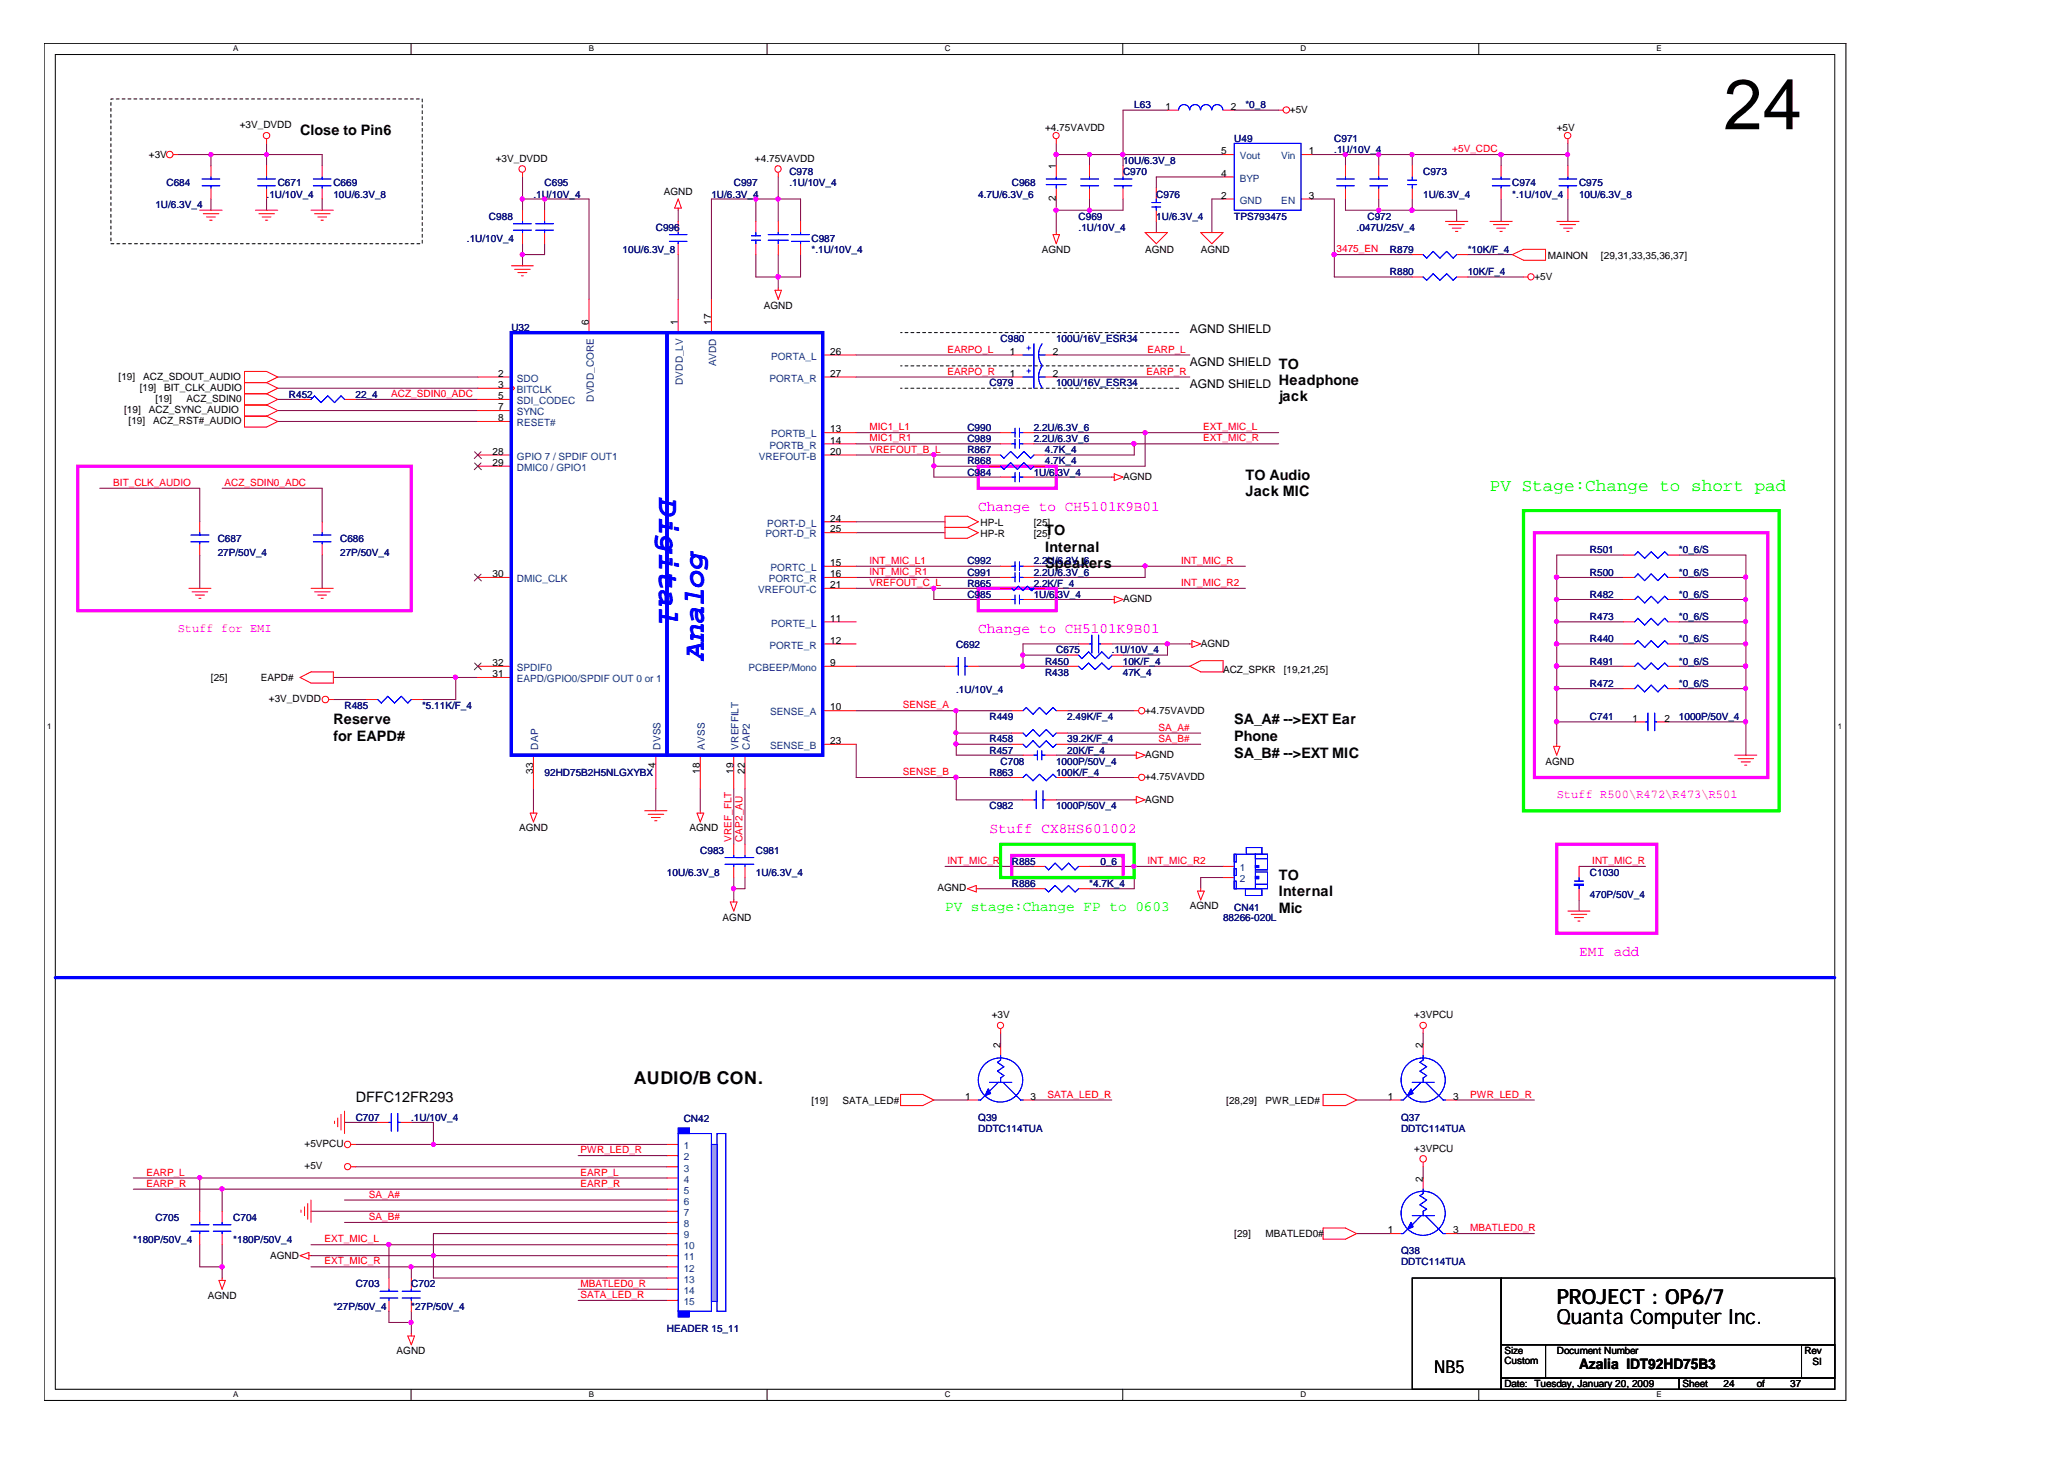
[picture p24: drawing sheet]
<svg xmlns="http://www.w3.org/2000/svg" width="297mm" height="210mm" viewBox="0 0 297 210" stroke-linecap="round" stroke-linejoin="round" font-family="sans-serif">
<defs><g id="words">
<text font-size="10.2" x="248" y="18.6">24</text>
<g font-size="4.3" fill="#00f">
<text x="94.8" y="71.9" transform="rotate(90 94.8 71.9)">Digital</text>
<text x="101.3" y="94.9" transform="rotate(-90 101.3 94.9)">Analog</text>
</g>
<g font-size="3">
<text x="224" y="190.5">Quanta Computer Inc.</text>
<text x="224" y="187.6">PROJECT : OP6/7</text>
</g>
<text font-size="2.5" fill="#0f0" x="214.4" y="70.7">PV Stage:Change to short pad</text>
<g font-size="2.5">
<text x="91.2" y="155.9">AUDIO/B CON.</text>
<text x="206.4" y="197.6">NB5</text>
</g>
<g font-size="2.1">
<text x="43.2" y="19.4">Close to Pin6</text>
<text x="184" y="53">TO</text>
<text x="184" y="55.4">Headphone</text>
<text x="184" y="57.8">jack</text>
<text x="179.2" y="69">TO Audio</text>
<text x="179.2" y="71.4">Jack MIC</text>
<text x="150.4" y="77">TO</text>
<text x="150.4" y="79.4">Internal</text>
<text x="150.4" y="81.8">Speakers</text>
<text x="48" y="104.2">Reserve</text>
<text x="48" y="106.6">for EAPD#</text>
<text x="177.6" y="104.2">SA_A# --&gt;EXT Ear</text>
<text x="177.6" y="106.6">Phone</text>
<text x="177.6" y="109">SA_B# --&gt;EXT MIC</text>
<text x="184" y="126.6">TO</text>
<text x="184" y="129">Internal</text>
<text x="184" y="131.3">Mic</text>
<text x="51.2" y="158.6">DFFC12FR293</text>
<text x="227.2" y="197">Azalia IDT92HD75B3</text>
</g>
<g font-size="2.1" fill="#f0f">
<text x="140.8" y="73.5">Change to CH5101K9B01</text>
<text x="140.8" y="91.1">Change to CH5101K9B01</text>
<text x="142.4" y="119.9">Stuff CX8HS601002</text>
<text x="227.2" y="137.5">EMI add</text>
</g>
<text font-size="2.1" fill="#0f0" x="136" y="131.1">PV stage:Change FP to 0603</text>
<g font-size="1.7">
<text x="171.2" y="47.9">AGND SHIELD</text>
<text x="171.2" y="52.7">AGND SHIELD</text>
<text x="171.2" y="55.9">AGND SHIELD</text>
</g>
<g font-size="1.7" fill="#f0f">
<text x="25.6" y="90.9">Stuff for EMI</text>
<text x="224" y="114.9">Stuff R500\R472\R473\R501</text>
</g>
<g font-size="1.4" fill="#000080">
<text x="163.2" y="15.6">L63</text>
<text x="179.2" y="15.6">*0_8</text>
<text x="161.6" y="23.6">10U/6.3V_8</text>
<text x="177.6" y="20.4">U49</text>
<text x="192" y="20.4">C971</text>
<text x="192" y="22">.1U/10V_4</text>
<text x="22.4" y="30">1U/6.3V_4</text>
<text x="24" y="26.8">C684</text>
<text x="38.4" y="28.4">.1U/10V_4</text>
<text x="40" y="26.8">C671</text>
<text x="48" y="26.8">C669</text>
<text x="48" y="28.4">10U/6.3V_8</text>
<text x="76.8" y="28.4">.1U/10V_4</text>
<text x="78.4" y="26.8">C695</text>
<text x="102.4" y="28.4">1U/6.3V_4</text>
<text x="105.6" y="26.8">C997</text>
<text x="113.6" y="25.2">C978</text>
<text x="113.6" y="26.8">.1U/10V_4</text>
<text x="140.8" y="28.4">4.7U/6.3V_6</text>
<text x="145.6" y="26.8">C968</text>
<text x="161.6" y="25.2">C970</text>
<text x="166.4" y="28.4">C976</text>
<text x="204.8" y="25.2">C973</text>
<text x="204.8" y="28.4">1U/6.3V_4</text>
<text x="217.6" y="26.8">C974</text>
<text x="217.6" y="28.4">*.1U/10V_4</text>
<text x="227.2" y="26.8">C975</text>
<text x="227.2" y="28.4">10U/6.3V_8</text>
<text x="67.2" y="34.8">.1U/10V_4</text>
<text x="70.4" y="31.6">C988</text>
<text x="94.4" y="33.2">C996</text>
<text x="116.8" y="34.8">C987</text>
<text x="155.2" y="31.6">C969</text>
<text x="155.2" y="33.2">.1U/10V_4</text>
<text x="166.4" y="31.6">1U/6.3V_4</text>
<text x="177.6" y="31.6">TPS793475</text>
<text x="195.2" y="33.2">.047U/25V_4</text>
<text x="196.8" y="31.6">C972</text>
<text x="89.6" y="36.4">10U/6.3V_8</text>
<text x="116.8" y="36.4">*.1U/10V_4</text>
<text x="200" y="39.6">R880</text>
<text x="200" y="36.4">R879</text>
<text x="211.2" y="39.6">10K/F_4</text>
<text x="211.2" y="36.4">*10K/F_4</text>
<text x="73.6" y="47.6">U32</text>
<text x="144" y="49.2">C980</text>
<text x="151.9" y="49.2">100U/16V_ESR34</text>
<text x="41.6" y="57.2">R452</text>
<text x="51.2" y="57.2">22_4</text>
<text x="142.4" y="55.6">C979</text>
<text x="151.9" y="55.6">100U/16V_ESR34</text>
<text x="139.2" y="62">C990</text>
<text x="139.2" y="63.6">C989</text>
<text x="139.2" y="65.2">R867</text>
<text x="148.7" y="62">2.2U/6.3V_6</text>
<text x="148.7" y="63.6">2.2U/6.3V_6</text>
<text x="150.3" y="65.2">4.7K_4</text>
<text x="139.2" y="68.4">C984</text>
<text x="139.2" y="66.8">R868</text>
<text x="148.7" y="68.4">1U/6.3V_4</text>
<text x="150.3" y="66.8">4.7K_4</text>
<text x="31.3" y="78">C687</text>
<text x="48.9" y="78">C686</text>
<text x="31.3" y="79.9">27P/50V_4</text>
<text x="48.9" y="79.9">27P/50V_4</text>
<text x="139.2" y="81.2">C992</text>
<text x="139.2" y="82.8">C991</text>
<text x="148.7" y="81.2">2.2U/6.3V_6</text>
<text x="148.7" y="82.8">2.2U/6.3V_6</text>
<text x="228.8" y="82.8">R500</text>
<text x="228.8" y="79.6">R501</text>
<text x="241.6" y="82.8">*0_6/S</text>
<text x="241.6" y="79.6">*0_6/S</text>
<text x="139.2" y="86">C985</text>
<text x="139.2" y="84.4">R865</text>
<text x="148.7" y="86">1U/6.3V_4</text>
<text x="148.7" y="84.4">2.2K/F_4</text>
<text x="228.8" y="89.2">R473</text>
<text x="228.8" y="86">R482</text>
<text x="241.6" y="89.2">*0_6/S</text>
<text x="241.6" y="86">*0_6/S</text>
<text x="137.6" y="93.2">C692</text>
<text x="150.4" y="95.6">R450</text>
<text x="152" y="94">C675</text>
<text x="160" y="94">.1U/10V_4</text>
<text x="161.6" y="95.6">10K/F_4</text>
<text x="228.8" y="95.6">R491</text>
<text x="228.8" y="92.4">R440</text>
<text x="241.6" y="95.6">*0_6/S</text>
<text x="241.6" y="92.4">*0_6/S</text>
<text x="49.6" y="102">R485</text>
<text x="60.7" y="102">*5.11K/F_4</text>
<text x="137.6" y="99.8">.1U/10V_4</text>
<text x="150.4" y="97.2">R438</text>
<text x="161.6" y="97.2">47K_4</text>
<text x="228.8" y="98.8">R472</text>
<text x="241.6" y="98.8">*0_6/S</text>
<text x="142.4" y="106.8">R458</text>
<text x="142.4" y="103.6">R449</text>
<text x="153.6" y="106.8">39.2K/F_4</text>
<text x="153.6" y="103.6">2.49K/F_4</text>
<text x="228.8" y="103.6">C741</text>
<text x="241.6" y="103.6">1000P/50V_4</text>
<text x="78.4" y="111.6">92HD75B2H5NLGXYBX</text>
<text x="142.4" y="111.6">R863</text>
<text x="142.4" y="108.4">R457</text>
<text x="144" y="110">C708</text>
<text x="151.9" y="110">1000P/50V_4</text>
<text x="151.9" y="111.6">100K/F_4</text>
<text x="153.6" y="108.4">20K/F_4</text>
<text x="142.4" y="116.4">C982</text>
<text x="151.9" y="116.4">1000P/50V_4</text>
<text x="96" y="126">10U/6.3V_8</text>
<text x="100.8" y="122.8">C983</text>
<text x="108.8" y="122.8">C981</text>
<text x="108.8" y="126">1U/6.3V_4</text>
<text x="145.6" y="124.4">R885</text>
<text x="158.3" y="124.4">0_6</text>
<text x="228.8" y="126">C1030</text>
<text x="145.6" y="127.6">R886</text>
<text x="156.7" y="127.6">*4.7K_4</text>
<text x="177.6" y="131">CN41</text>
<text x="228.8" y="129.2">470P/50V_4</text>
<text x="176" y="132.4">88266-020L</text>
<text x="51.2" y="161.2">C707</text>
<text x="59.2" y="161.2">.1U/10V_4</text>
<text x="98.4" y="161.4">CN42</text>
<text x="140.8" y="161.2">Q39</text>
<text x="201.6" y="161.2">Q37</text>
<text x="140.8" y="162.8">DDTC114TUA</text>
<text x="201.6" y="162.8">DDTC114TUA</text>
<text x="19.2" y="178.8">*180P/50V_4</text>
<text x="22.4" y="175.6">C705</text>
<text x="33.6" y="175.6">C704</text>
<text x="33.6" y="178.8">*180P/50V_4</text>
<text x="51.2" y="185.2">C703</text>
<text x="59.2" y="185.2">C702</text>
<text x="201.6" y="180.4">Q38</text>
<text x="201.6" y="182">DDTC114TUA</text>
<text x="48" y="188.4">*27P/50V_4</text>
<text x="59.2" y="188.4">*27P/50V_4</text>
<text x="96" y="191.6">HEADER 15_11</text>
</g>
<g font-size="1.4">
<text x="167.7" y="15.8">1</text>
<text x="177.1" y="15.8">2</text>
<text x="185.6" y="16.2">+5V</text>
<text x="21.4" y="22.7">+3V</text>
<text x="34.5" y="18.5">+3V_DVDD</text>
<text x="71.3" y="23.3">+3V_DVDD</text>
<text x="108.6" y="23.3">+4.75VAVDD</text>
<text x="150.4" y="18.8">+4.75VAVDD</text>
<text x="175.7" y="22.2">5</text>
<text x="188.3" y="22.2">1</text>
<text x="224" y="18.8">+5V</text>
<text x="95.5" y="28.1">AGND</text>
<text x="151.9" y="29" transform="rotate(-90 151.9 29)">2</text>
<text x="151.9" y="24.4" transform="rotate(-90 151.9 24.4)">1</text>
<text x="175.7" y="25.4">4</text>
<text x="175.7" y="28.6">2</text>
<text x="188.3" y="28.6">3</text>
<text x="149.9" y="36.4">AGND</text>
<text x="164.8" y="36.4">AGND</text>
<text x="172.8" y="36.4">AGND</text>
<text x="220.8" y="40.2">+5V</text>
<text x="222.7" y="37.2">MAINON</text>
<text x="230.4" y="37.2">[29,31,33,35,36,37]</text>
<text x="84.7" y="46.8" transform="rotate(-90 84.7 46.8)">6</text>
<text x="97.5" y="46.8" transform="rotate(-90 97.5 46.8)">1</text>
<text x="102.3" y="46.8" transform="rotate(-90 102.3 46.8)">17</text>
<text x="109.9" y="44.4">AGND</text>
<text x="119.5" y="51">26</text>
<text x="145.3" y="51">1</text>
<text x="151.5" y="51">2</text>
<text x="17.1" y="54.7">[19]</text>
<text x="17.9" y="59.5">[19]</text>
<text x="20.1" y="56.2">[19]</text>
<text x="20.6" y="54.7">ACZ_SDOUT_AUDIO</text>
<text x="21.4" y="59.5">ACZ_SYNC_AUDIO</text>
<text x="22.4" y="57.8">[19]</text>
<text x="23.6" y="56.2">BIT_CLK_AUDIO</text>
<text x="26.8" y="57.8">ACZ_SDIN0</text>
<text x="71.7" y="54.2">2</text>
<text x="71.7" y="55.8">3</text>
<text x="71.7" y="57.4">5</text>
<text x="71.7" y="59">7</text>
<text x="119.5" y="54.2">27</text>
<text x="145.3" y="54.2">1</text>
<text x="151.5" y="54.2">2</text>
<text x="18.5" y="61.1">[19]</text>
<text x="22.1" y="61.1">ACZ_RST#_AUDIO</text>
<text x="70.9" y="65.4">28</text>
<text x="71.7" y="60.6">8</text>
<text x="119.5" y="62.2">13</text>
<text x="119.5" y="63.8">14</text>
<text x="119.5" y="65.4">20</text>
<text x="70.9" y="67">29</text>
<text x="161.6" y="69.1">AGND</text>
<text x="119.5" y="75">24</text>
<text x="119.5" y="76.6">25</text>
<text x="141.1" y="75.6">HP-L</text>
<text x="141.1" y="77.2">HP-R</text>
<text x="148.7" y="77.2">[25]</text>
<text x="148.7" y="75.6">[25]</text>
<text x="70.9" y="83">30</text>
<text x="119.5" y="83">16</text>
<text x="119.5" y="81.4">15</text>
<text x="119.5" y="89.4">11</text>
<text x="119.5" y="84.6">21</text>
<text x="161.6" y="86.7">AGND</text>
<text x="70.9" y="95.8">32</text>
<text x="119.5" y="92.6">12</text>
<text x="119.5" y="95.8">9</text>
<text x="172.8" y="93.1">AGND</text>
<text x="30.4" y="98">[25]</text>
<text x="37.5" y="98">EAPD#</text>
<text x="38.7" y="101.1">+3V_DVDD</text>
<text x="70.9" y="97.4">31</text>
<text x="176" y="96.9">ACZ_SPKR</text>
<text x="184.7" y="96.9">[19,21,25]</text>
<text x="119.5" y="107">23</text>
<text x="119.5" y="102.2">10</text>
<text x="164.8" y="102.7">+4.75VAVDD</text>
<text x="234.9" y="103.8">1</text>
<text x="239.5" y="103.8">2</text>
<text x="76.7" y="111.4" transform="rotate(-90 76.7 111.4)">33</text>
<text x="94.3" y="110.5" transform="rotate(-90 94.3 110.5)">4</text>
<text x="100.7" y="111.4" transform="rotate(-90 100.7 111.4)">18</text>
<text x="105.5" y="111.4" transform="rotate(-90 105.5 111.4)">19</text>
<text x="107.1" y="111.4" transform="rotate(-90 107.1 111.4)">22</text>
<text x="164.8" y="112.2">+4.75VAVDD</text>
<text x="164.8" y="109.1">AGND</text>
<text x="222.4" y="110">AGND</text>
<text x="74.7" y="119.6">AGND</text>
<text x="99.2" y="119.6">AGND</text>
<text x="164.8" y="115.5">AGND</text>
<text x="134.9" y="128.2">AGND</text>
<text x="171.2" y="130.8">AGND</text>
<text x="104" y="132.4">AGND</text>
<text x="142.7" y="146.5">+3V</text>
<text x="203.5" y="146.5">+3VPCU</text>
<text x="143.9" y="150.8" transform="rotate(-90 143.9 150.8)">2</text>
<text x="204.7" y="150.8" transform="rotate(-90 204.7 150.8)">2</text>
<text x="116.8" y="158.8">[19]</text>
<text x="121.2" y="158.8">SATA_LED#</text>
<text x="138.9" y="158.2">1</text>
<text x="148.3" y="158.2">3</text>
<text x="176.4" y="158.8">[28,29]</text>
<text x="182.1" y="158.8">PWR_LED#</text>
<text x="199.7" y="158.2">1</text>
<text x="209.1" y="158.2">3</text>
<text x="43.8" y="165.1">+5VPCU</text>
<text x="203.5" y="165.7">+3VPCU</text>
<text x="43.8" y="168.2">+5V</text>
<text x="204.7" y="170" transform="rotate(-90 204.7 170)">2</text>
<text x="177.6" y="178">[29]</text>
<text x="182.1" y="178">MBATLED0#</text>
<text x="199.7" y="177.4">1</text>
<text x="209.1" y="177.4">3</text>
<text x="38.9" y="181.1">AGND</text>
<text x="29.9" y="186.8">AGND</text>
<text x="57.1" y="194.8">AGND</text>
<text x="216.5" y="194.8">Size</text>
<text x="216.5" y="196.3">Custom</text>
<text x="224" y="194.8">Document Number</text>
<text x="259.6" y="194.8">Rev</text>
<text x="260.8" y="196.4">SI</text>
<text x="216.5" y="199.6">Date: Tuesday, January 20, 2009</text>
<text x="242.1" y="199.6">Sheet</text>
<text x="248" y="199.6">24</text>
<text x="252.8" y="199.6">of</text>
<text x="257.6" y="199.6">37</text>
</g>
<g font-size="1.4" fill="#004080">
<text x="178.4" y="22.9">Vout</text>
<text x="184.3" y="22.9">Vin</text>
<text x="178.4" y="26.1">BYP</text>
<text x="178.4" y="29.3">GND</text>
<text x="184.4" y="29.3">EN</text>
<text x="103" y="52.7" transform="rotate(-90 103 52.7)">AVDD</text>
<text x="111" y="51.7">PORTA_L</text>
<text x="74.4" y="54.9">SDO</text>
<text x="74.4" y="56.5">BITCLK</text>
<text x="74.4" y="58.1">SDI_CODEC</text>
<text x="74.4" y="59.7">SYNC</text>
<text x="85.4" y="57.8" transform="rotate(-90 85.4 57.8)">DVDD_CORE</text>
<text x="98.3" y="55.4" transform="rotate(-90 98.3 55.4)">DVDD_LV</text>
<text x="110.7" y="54.9">PORTA_R</text>
<text x="74.4" y="61.3">RESET#</text>
<text x="110.7" y="64.5">PORTB_R</text>
<text x="111" y="62.9">PORTB_L</text>
<text x="74.4" y="66.1">GPIO 7 / SPDIF OUT1</text>
<text x="74.4" y="67.7">DMIC0 / GPIO1</text>
<text x="109.2" y="66.1">VREFOUT-B</text>
<text x="110.2" y="77.3">PORT-D_R</text>
<text x="110.4" y="75.7">PORT-D_L</text>
<text x="74.4" y="83.7">DMIC_CLK</text>
<text x="110.6" y="83.7">PORTC_R</text>
<text x="110.9" y="82.1">PORTC_L</text>
<text x="109.1" y="85.3">VREFOUT-C</text>
<text x="110.7" y="93.3">PORTE_R</text>
<text x="111" y="90.1">PORTE_L</text>
<text x="74.4" y="98.1">EAPD/GPIO0/SPDIF OUT 0 or 1</text>
<text x="74.4" y="96.5">SPDIF0</text>
<text x="107.7" y="96.5">PCBEEP/Mono</text>
<text x="77.4" y="107.8" transform="rotate(-90 77.4 107.8)">DAP</text>
<text x="95" y="107.8" transform="rotate(-90 95 107.8)">DVSS</text>
<text x="101.4" y="107.8" transform="rotate(-90 101.4 107.8)">AVSS</text>
<text x="106.3" y="107.8" transform="rotate(-90 106.3 107.8)">VREFFILT</text>
<text x="107.9" y="107.8" transform="rotate(-90 107.9 107.8)">CAP2</text>
<text x="110.8" y="107.8">SENSE_B</text>
<text x="110.8" y="102.9">SENSE_A</text>
<text x="178.4" y="125.3">1</text>
<text x="178.4" y="126.9">2</text>
<text x="98.4" y="165.3">1</text>
<text x="98.4" y="166.9">2</text>
<text x="98.4" y="168.5">3</text>
<text x="98.4" y="170.2">4</text>
<text x="98.4" y="171.8">5</text>
<text x="98.4" y="173.3">6</text>
<text x="98.4" y="174.9">7</text>
<text x="98.4" y="176.5">8</text>
<text x="98.4" y="178.2">9</text>
<text x="98.4" y="179.8">10</text>
<text x="98.4" y="181.3">11</text>
<text x="98.4" y="182.9">12</text>
<text x="98.4" y="184.5">13</text>
<text x="98.4" y="186.2">14</text>
<text x="98.4" y="187.8">15</text>
</g>
<g font-size="1.4" fill="#f00">
<text x="209" y="21.9">+5V_CDC</text>
<text x="192.3" y="36.3">3475_EN</text>
<text x="136.3" y="53.9">EARPO_R</text>
<text x="136.3" y="50.7">EARPO_L</text>
<text x="165" y="53.9">EARP_R</text>
<text x="165.1" y="50.7">EARP_L</text>
<text x="56.3" y="57.1">ACZ_SDIN0_ADC</text>
<text x="125.1" y="61.9">MIC1_L1</text>
<text x="125.1" y="63.5">MIC1_R1</text>
<text x="125.1" y="65.1">VREFOUT_B_L</text>
<text x="173.1" y="61.9">EXT_MIC_L</text>
<text x="173.1" y="63.5">EXT_MIC_R</text>
<text x="16.3" y="69.9">BIT_CLK_AUDIO</text>
<text x="32.3" y="69.9">ACZ_SDIN0_ADC</text>
<text x="125.1" y="82.7">INT_MIC_R1</text>
<text x="125.1" y="81.1">INT_MIC_L1</text>
<text x="169.9" y="81.1">INT_MIC_R</text>
<text x="125.1" y="84.3">VREFOUT_C_L</text>
<text x="169.9" y="84.3">INT_MIC_R2</text>
<text x="129.9" y="101.9">SENSE_A</text>
<text x="166.7" y="105.1">SA_A#</text>
<text x="166.7" y="106.7">SA_B#</text>
<text x="129.9" y="111.5">SENSE_B</text>
<text x="105.2" y="121.1" transform="rotate(-90 105.2 121.1)">VREF_FLT</text>
<text x="106.8" y="121.1" transform="rotate(-90 106.8 121.1)">CAP2_AU</text>
<text x="136.3" y="124.3">INT_MIC_R</text>
<text x="165.1" y="124.3">INT_MIC_R2</text>
<text x="229.1" y="124.3">INT_MIC_R</text>
<text x="150.7" y="157.9">SATA_LED_R</text>
<text x="211.5" y="157.9">PWR_LED_R</text>
<text x="83.5" y="165.9">PWR_LED_R</text>
<text x="21.1" y="169.1">EARP_L</text>
<text x="21.1" y="170.7">EARP_R</text>
<text x="53.1" y="172.3">SA_A#</text>
<text x="83.5" y="169.1">EARP_L</text>
<text x="83.5" y="170.7">EARP_R</text>
<text x="46.7" y="178.7">EXT_MIC_L</text>
<text x="53.1" y="175.5">SA_B#</text>
<text x="211.5" y="177.1">MBATLED0_R</text>
<text x="46.7" y="181.9">EXT_MIC_R</text>
<text x="83.5" y="185.1">MBATLED0_R</text>
<text x="83.5" y="186.7">SATA_LED_R</text>
</g>
<g font-size="1.4" fill="#00f">
<text x="148.4" y="53.8" transform="rotate(-90 148.4 53.8)">+</text>
<text x="148.4" y="50.6" transform="rotate(-90 148.4 50.6)">+</text>
</g>
<g font-size="1.1">
<text x="33.5" y="7.4">A</text>
<text x="84.7" y="7.4">B</text>
<text x="135.9" y="7.4">C</text>
<text x="187.1" y="7.4">D</text>
<text x="238.3" y="7.4">E</text>
<text x="6.8" y="104.8">1</text>
<text x="264.4" y="104.8">1</text>
<text x="33.5" y="201">A</text>
<text x="84.7" y="201">B</text>
<text x="135.9" y="201">C</text>
<text x="187.1" y="201">D</text>
<text x="238.3" y="201">E</text>
</g>
</g></defs>
<g fill="none" stroke="#000" stroke-width=".14">
<path d="M6.3 6.2h259.3v195.3h-259.3zM8 7.8h256v192.1h-256zM59.1 6.2v1.6M110.4 6.2v1.6M161.5 6.2v1.6M212.8 6.2v1.6M59.1 199.9v1.6M110.4 199.9v1.6M161.5 199.9v1.6M203.2 183.9h12.8v16h-12.8zM212.8 199.9v1.6M216 183.9h48v9.6h-48z"/>
<path d="M216 193.5h6.4v4.8h-6.4zM216 198.3h25.6v1.6h-25.6zM222.4 193.5h41.6v4.8h-41.6zM241.6 198.3h22.4v1.6h-22.4zM259.2 193.5h4.8v4.8h-4.8z"/>
</g>
<g fill="none" stroke="#800040" stroke-width=".14">
<path d="M168 15.8h-6.4v8M177.6 15.8h6.4M25.6 22.2h20.8v1.6M30.4 22.2v1.6M30.4 28.6v1.6M38.4 20.6v3.2M38.4 28.6v1.6M46.4 28.6v1.6M75.2 25.5v4.7M75.2 35.1v3.1M75.2 28.6h9.6v14.5M78.4 35.1v1.5h-3.2"/>
<path d="M78.4 28.6v1.6M97.6 30.2v1.6M97.6 36.6v6.5M108.8 28.6v3.2M108.8 36.6v3.2h6.4v-3.2M112 25.5v6.3M112 36.6v4.9M115.2 31.8v-3.2h-12.8v14.5M152 22.2h24M152 20.6v3.2M152 28.6v4.9M156.8 22.2v1.6"/>
<path d="M156.8 28.6v1.6M161.6 28.6v1.6h-9.6M166.4 31.8v1.7M176 28.6h-1.6v4.9M176 25.5h-9.6v1.6M188.8 28.6h3.2v11.2h11.2M188.8 22.2h36.8M192 36.6h11.2M193.6 22.2v1.6M193.6 28.6v1.6h16v1.6M198.4 22.2v1.6M198.4 28.6v1.6"/>
<path d="M203.2 22.2v1.6M203.2 28.6v1.6M211.2 39.8h8M211.2 36.6h6.4M216 22.2v1.6M216 28.6v3.2M225.6 20.6v3.2M225.6 28.6v3.2M40 54.2h28.7M40 55.9h28.7M40 57.5h3.2M40 59.1h28.7"/>
<path d="M51.2 57.5h17.5M123.2 54.2h22.4M123.2 51.1h22.4M152 54.2h19.2M152 51.1h19.2M14.4 70.2h14.3v4.9M28.7 79.9v4.7M32 70.2h14.4v4.9M40 60.6h28.7M46.4 79.9v4.7M123.2 62.2h20.8M123.2 63.9h20.8"/>
<path d="M123.2 65.5h19.2M123.2 76.6h12.8M123.2 75.1h12.8M134.4 65.5v3.1h9.6M134.4 67.1h8M148.8 62.2h35.2M148.8 63.9h35.2M148.8 68.6h11.2M163.2 63.9v1.6h-12.8M164.8 62.2v4.9h-14.4M233.6 79.9h-9.6v27.2M241.6 79.9h9.6v28.7"/>
<path d="M48 97.5h20.7M65.6 97.5v3.1h-4.9M123.2 83.1h20.8M123.2 81.5h20.8M123.2 95.9h12.8M123.2 84.6h20.8M134.4 84.6v1.6h9.6M140.8 95.9h12.8M147.2 94.2h6.4M148.8 86.2h11.2M148.8 81.5h30.4M150.4 84.6h28.8"/>
<path d="M155.2 92.6h-8v3.3M160 92.6h11.2M161.6 95.9h9.6M164.8 81.5v1.6h-16M168 92.6v1.6h-6.4M224 86.2h9.6M224 83.1h9.6M224 92.6h9.6M224 89.5h9.6M224 95.9h9.6M224 99.1h9.6M241.6 86.2h9.6"/>
<path d="M241.6 83.1h9.6M241.6 92.6h9.6M241.6 89.5h9.6M241.6 95.9h9.6M241.6 99.1h9.6M48 100.6h4.7M76.8 113.5v3.1M94.4 113.5v3.1M100.8 113.5v3.1M105.6 113.5v8M107.2 113.5v8M123.2 102.2h22.4"/>
<path d="M123.2 107.1v4.8h22.4M137.6 102.2v6.4h9.6M137.6 111.9v3.2h9.6M137.6 105.5h8M137.6 107.1h8M152 108.6h11.2M152 115.1h11.2M153.6 102.2h9.6M153.6 105.5h19.2M153.6 107.1h19.2M153.6 111.9h9.6M224 103.9h11.2"/>
<path d="M240 103.9h11.2M105.6 126.3v3.2M107.2 126.3v1.6h-1.6M136 124.6h12.8M140.8 127.9h8M156.8 124.6h19.2M163.2 124.6v3.3h-6.4M176 126.3h-3.2v1.6M227.2 124.6h9.6M227.2 129.5v1.6M134.4 158.3h4.8M144 148.6v1.7"/>
<path d="M148.8 158.3h11.2M195.2 158.3h4.8M204.8 148.6v1.7M209.6 158.3h11.2M19.2 169.5h76.8M19.2 171.1h76.8M28.7 169.5v4.8M28.7 179.1v3.2h3.3M32 171.1v3.2M32 179.1v4.8M44.7 179.1h51.3M44.7 174.3h51.3"/>
<path d="M49.6 161.5h4.8M49.6 172.6h46.4M49.6 175.9h46.4M51.2 164.6h44.8M51.2 167.9h44.8M56 179.1v4.8M59.2 161.5h3.2v3.1M83.2 166.3h12.8M96 177.5h-33.6v6.4h33.6M195.2 177.5h4.8M204.8 167.9v1.6M209.6 177.5h11.2"/>
<path d="M44.7 182.3h51.3M44.7 180.7h51.3M56 188.7v1.6h3.2M59.2 182.3v1.6M59.2 188.7v3.2M83.2 185.5h12.8M83.2 187.1h12.8"/>
</g>
<g fill="#f0f" stroke="#f0f" stroke-width=".14">
<circle cx="224" cy="86.2" r=".31"/>
<circle cx="251.2" cy="95.8" r=".31"/>
<circle cx="251.2" cy="89.4" r=".3"/>
<circle cx="163.2" cy="124.6" r=".3"/>
<circle cx="164.8" cy="62.2" r=".3"/>
<circle cx="163.1" cy="63.8" r=".31"/>
<circle cx="134.4" cy="65.4" r=".3"/>
<circle cx="134.4" cy="67" r=".3"/>
<circle cx="224" cy="103.8" r=".32"/>
<circle cx="224" cy="99" r=".31"/>
<circle cx="224" cy="95.8" r=".32"/>
<circle cx="224" cy="83" r=".31"/>
<circle cx="224" cy="92.6" r=".31"/>
<circle cx="224" cy="89.4" r=".31"/>
<circle cx="112" cy="28.6" r=".31"/>
<circle cx="111.9" cy="39.8" r=".32"/>
<circle cx="251.2" cy="92.6" r=".3"/>
<circle cx="251.2" cy="83" r=".3"/>
<circle cx="251.2" cy="86.2" r=".3"/>
<circle cx="251.2" cy="103.8" r=".31"/>
<circle cx="251.2" cy="99" r=".3"/>
<circle cx="30.4" cy="22.2" r=".3"/>
<circle cx="38.4" cy="22.2" r=".3"/>
<circle cx="203.2" cy="22.2" r=".3"/>
<circle cx="225.6" cy="22.2" r=".3"/>
<circle cx="216" cy="22.2" r=".31"/>
<circle cx="161.5" cy="22.2" r=".3"/>
<circle cx="156.8" cy="22.2" r=".3"/>
<circle cx="203.2" cy="30.2" r=".3"/>
<circle cx="198.4" cy="30.2" r=".3"/>
<circle cx="156.8" cy="30.2" r=".3"/>
<circle cx="152" cy="30.2" r=".31"/>
<circle cx="152" cy="22.2" r=".31"/>
<circle cx="192" cy="36.6" r=".31"/>
<circle cx="75.1" cy="36.6" r=".3"/>
<circle cx="78.4" cy="28.6" r=".3"/>
<circle cx="65.5" cy="97.4" r=".3"/>
<circle cx="164.8" cy="81.4" r=".3"/>
<circle cx="105.5" cy="127.8" r=".31"/>
<circle cx="137.5" cy="102.2" r=".3"/>
<circle cx="137.5" cy="107" r=".3"/>
<circle cx="137.5" cy="105.4" r=".3"/>
<circle cx="108.8" cy="28.6" r=".3"/>
<circle cx="75.1" cy="28.6" r=".3"/>
<circle cx="137.5" cy="111.8" r=".31"/>
<circle cx="193.5" cy="22.2" r=".3"/>
<circle cx="168" cy="92.6" r=".31"/>
<circle cx="147.2" cy="94.2" r=".3"/>
<circle cx="147.1" cy="95.8" r=".31"/>
<circle cx="198.4" cy="22.2" r=".3"/>
<circle cx="56" cy="179" r=".31"/>
<circle cx="59.1" cy="190.3" r=".3"/>
<circle cx="31.9" cy="182.3" r=".31"/>
<circle cx="28.7" cy="169.4" r=".3"/>
<circle cx="59.1" cy="182.3" r=".3"/>
<circle cx="62.4" cy="180.6" r=".3"/>
<circle cx="31.9" cy="171" r=".31"/>
<circle cx="62.4" cy="164.6" r=".3"/>
<circle cx="134.4" cy="84.6" r=".3"/>
</g>
<g fill="none" stroke="#f00" stroke-width=".14">
<path d="M38.4 20v.6M152 20v.6M184 15.8h.6M225.6 20v.6M24.9 22.2h.7M28.7 30.2h3.3M29.3 30.7h2.2M29.7 31.2h1.3M30.2 31.7h.3M36.7 30.2h3.3M37.3 30.7h2.2M37.7 31.2h1.3"/>
<path d="M38.2 31.7h.3M44.7 30.2h3.3M45.3 30.7h2.2M45.7 31.2h1.3M46.2 31.7h.3M73.6 38.2h3.2M74 38.7h2.3M74.5 39.2h1.3M75 39.7h.3M75.2 24.8v.7M75.2 30.2v1.6M75.2 33.5v1.6"/>
<path d="M97.6 28.6l.4 1.3h-.9zM97.6 29.9v.3M97.6 31.8v1.7M97.6 35.1v1.5M112 24.8v.7M151.5 33.8h.9l-.4 1.3zM152 33.5v.3M164.8 33.5h3.2l-1.6 1.6zM172.8 33.5h3.2l-1.6 1.6zM203.2 39.8h1.6M208 31.8h3.2M208.4 32.3h2.3"/>
<path d="M209 32.8h1.2M209.4 33.3h.4M209.6 39.8h1.6M214.4 31.8h3.2M214.9 32.3h2.2M215.3 32.8h1.3M215.8 33.3h.4M216 23.8v1.7M216 27.1v1.5M217.6 36.6l1.6-.7h3.2v1.5h-3.2zM219.2 39.8h.6M224 31.8h3.2"/>
<path d="M224.5 32.3h2.2M225 32.8h1.2M225.4 33.3h.4M35.2 55h3.2M35.2 56.7h3.2M35.2 58.3h3.2M35.2 59.9h3.2M38.4 55l1.6-.8-1.6-.8h-3.2v8h3.2l1.6-.8-1.6-.7M38.4 55l1.6 .9-1.6 .8M38.4 56.7l1.6 .8-1.6 .8M38.4 58.3l1.6 .8-1.6 .8M111.5 41.8h.9l-.4 1.3z"/>
<path d="M112 41.5v.3M145.6 54.2h1.6M150.4 54.2h1.6M28.7 75.1v1.5M28.7 78.2v1.7M136 74.3h3.2l1.6 .8-1.6 .8 1.6 .7-1.6 .8h-3.2zM136 75.9h3.2M144 68.6h1.6M144 62.2h1.6M147.2 68.6h1.6M147.2 62.2h1.6M160 68.6h.3"/>
<path d="M160.3 68.2l1.3 .4-1.3 .5zM27.2 84.6h3.2M27.6 85.1h2.3M28.1 85.6h1.3M28.6 86.1h.3M43.2 97.5l1.5-.8h3.3v1.6h-3.3zM44.7 84.6h3.3M45.3 85.1h2.2M45.7 85.6h1.3M46.2 86.1h.3M144 86.2h1.6M144 84.6h1.6"/>
<path d="M147.2 86.2h1.6M148.8 84.6h1.6M160 86.2h.3M160.3 85.8l1.3 .4-1.3 .6zM171.2 95.9l1.6-.8h3.2v1.6h-3.2zM171.2 92.6h.3M171.5 92.2l1.3 .4-1.3 .5zM233.6 92.6h1.6M233.6 95.9h1.6M233.6 99.1h1.6M233.6 89.5h1.6M240 92.6h1.6"/>
<path d="M240 95.9h1.6M240 99.1h1.6M240 89.5h1.6M47.3 100.6h.7M76.3 117h1l-.5 1.3zM76.8 116.6v.4M92.8 116.6h3.2M93.3 117.2h2.2M93.7 117.6h1.3M94.2 118.1h.3M100.3 117h1l-.5 1.3zM100.8 116.6v.4"/>
<path d="M145.6 105.5h1.6M152 105.5h1.6M163.2 108.6h.3M163.2 115.1h.3M163.2 111.9h.6M163.2 102.2h.6M163.5 114.6l1.3 .5-1.3 .4zM163.5 108.2l1.3 .4-1.3 .5zM223.5 107.4h1l-.5 1.2zM224 107.1v.3M249.6 108.6h3.2M250.1 109.1h2.2"/>
<path d="M250.5 109.6h1.3M251 110.1h.3M105.1 129.8h.9l-.4 1.3zM105.6 129.5v.3M107.2 121.5v1.6M107.2 124.6v1.7M139.2 127.9l1.3-.5v.9zM140.5 127.9h.3M148.8 124.6h1.6M155.2 124.6h1.6M172.3 128.2h1l-.5 1.3zM172.8 127.9v.3"/>
<path d="M176 124.6h1.6M176 126.3h1.6M225.6 131.1h3.2M226.1 131.5h2.2M226.5 132h1.3M227 132.5h.3M49.6 159.9v3.2M129.6 157.5h3.2l1.6 .8-1.6 .8h-3.2zM144 148v.6M190.4 157.5h3.2l1.6 .8-1.6 .8h-3.2zM204.8 148v.6M43.3 174.1v.3"/>
<path d="M43.8 173.6v1.3M44.3 173.2v2.2M44.7 172.6v3.3M48.1 161.3v.3M48.6 160.8v1.3M49.1 160.3v2.3M50.5 164.6h.7M50.5 167.9h.7M54.4 161.5h1.6M57.6 161.5h1.6M96 164.6h1.6M96 167.9h1.6"/>
<path d="M96 166.3h1.6M96 169.5h1.6M96 171.1h1.6M96 172.6h1.6M96 174.3h1.6M96 175.9h1.6M96 177.5h1.6M96 179.1h1.6M190.4 176.7h3.2l1.6 .8-1.6 .8h-3.2zM204.8 167.2v.7M31.5 184.2h.9l-.4 1.3zM32 183.9v.3"/>
<path d="M43.2 180.7l1.2-.5v1zM44.4 180.7h.3M58.7 192.2h.9l-.4 1.3zM59.2 191.9v.3M96 180.7h1.6M96 182.3h1.6M96 183.9h1.6M96 185.5h1.6M96 187.1h1.6"/>
<circle cx="38.4" cy="19.5" r=".46"/>
<circle cx="151.9" cy="19.5" r=".45"/>
<circle cx="185.1" cy="15.8" r=".46"/>
<circle cx="225.6" cy="19.5" r=".46"/>
<circle cx="24.4" cy="22.2" r=".47"/>
<circle cx="75.1" cy="24.3" r=".47"/>
<circle cx="111.9" cy="24.3" r=".46"/>
<circle cx="220.3" cy="39.8" r=".45"/>
<circle cx="46.8" cy="100.6" r=".47"/>
<circle cx="164.3" cy="102.2" r=".46"/>
<circle cx="164.3" cy="111.8" r=".45"/>
<circle cx="143.9" cy="147.5" r=".45"/>
<circle cx="204.8" cy="147.5" r=".46"/>
<circle cx="50" cy="164.6" r=".46"/>
<circle cx="50" cy="167.8" r=".45"/>
<circle cx="204.8" cy="166.7" r=".47"/>
</g>
<path d="M8 140.6h256" fill="none" stroke="#00f" stroke-width=".47"/>
<path d="M16 14.2h44.7v20.9h-44.7zM169.6 52.6h-40M169.6 47.9h-40M169.6 55.9h-40" fill="none" stroke="#000" stroke-width=".14" stroke-dasharray=".4"/>
<path d="M11.2 67.1h48v20.8h-48zM140.8 67.1h11.2v3.1h-11.2zM220.8 76.6h33.6v35.3h-33.6zM140.8 84.6h11.2v3.3h-11.2zM145.6 123.1h16v3.2h-16zM224 121.5h14.4v12.8h-14.4z" fill="none" stroke="#f0f" stroke-width=".47"/>
<path d="M219.2 73.5h36.8v43.1h-36.8zM144 121.5h19.2v4.8h-19.2z" fill="none" stroke="#0f0" stroke-width=".47"/>
<g fill="none" stroke="#00f" stroke-width=".14">
<path d="M73.9 33.1h2.6M73.9 32.2h2.6M75.2 31.8v.4M75.2 33.1v.4M96.3 33.8h2.5M96.3 34.7h2.5M97.6 33.5v.3M97.6 34.7v.4M204.8 39.8l.5 .5 .9-.9 1 .9 1-.9 .9 .9 .5-.5M214.7 26.7h2.6M214.7 25.8h2.6M216 25.5v.3"/>
<path d="M216 26.7v.4M147.2 54.2h1.6M148.8 52.6v3.3M149.4 54.2h1M149.9 52.7a2.45 2.45 0 0 0-.5 1.5 2.54 2.54 0 0 0 .5 1.6M27.5 77h2.6M27.5 77.9h2.6M28.7 76.6v.4M28.7 77.9v.3M145.6 68.6h.4M145.6 62.2h.4M146 61.6v1.3"/>
<path d="M146 68v1.3M146.7 61.6v1.3M146.7 68v1.3M146.7 68.6h.5M146.7 62.2h.5M145.6 86.2h.4M145.6 84.6l.3 .4 .6-.7 .7 .7 .6-.7 .7 .7 .3-.4M146 85.6v1.3M146.7 86.2h.5M146.7 85.6v1.3M235.2 95.9l.5-.5 .9 .9 1-.9 .9 .9 1-.9 .5 .5M235.2 99.1l.5-.5 .9 .9 1-.9 .9 .9 1-.9 .5 .5"/>
<path d="M235.2 92.6l.5-.4 .9 .9 1-.9 .9 .9 1-.9 .5 .4M235.2 89.5l.5-.5 .9 .9 1-.9 .9 .9 1-.9 .5 .5M147.2 105.5l.5 .4 .9-.9 1 .9 .9-.9 1 .9 .5-.4M105.9 124.3h2.6M105.9 123.4h2.6M107.2 123.1v.3M107.2 124.3v.3M150.4 124.6l.5 .6 .9-1 1 1 1-1 .9 1 .5-.6M177.6 122.9h3v5h-3zM177.6 125h.3v1h-.3zM177.6 126.8h.3v1.1h-.3zM177.6 122.9h.3v1.1h-.3z"/>
<path d="M179.2 127.9h2.4v.9h-2.4zM179.3 121.9h2.3v1h-2.3zM180.6 122.9h1.8v.6h-1.8zM180.6 127.2h1.8v.7h-1.8zM180.6 125.4h1.8v1.8h-1.8zM180.6 122.9h1.8v2.3h-1.8zM56 161.5h.3M56.3 160.2v2.5M57.2 161.5h.4M57.2 160.2v2.5M97.6 163.1h4.8v25.6h-4.8zM103.2 163.1h1.2v25.6h-1.2z"/>
</g>
<g fill="#00f" stroke="#00f" stroke-width=".14">
<path d="M148.1 84.6h.7l-.3 .4z" fill-rule="evenodd"/>
<path d="M148.1 84.6h.7l-.3 .4z" fill-rule="evenodd"/>
<path d="M180.6 124.5h.5v.3h-.5z" fill-rule="evenodd"/>
<path d="M180.6 126.1h.5v.3h-.5z" fill-rule="evenodd"/>
<path d="M180.6 124.5h.5v.3h-.5z" fill-rule="evenodd"/>
<path d="M180.6 126.1h.5v.3h-.5z" fill-rule="evenodd"/>
</g>
<path d="M102.4 164.6h.8v22.6h-.8z" fill-rule="evenodd" fill="#99f" stroke="#00f" stroke-width=".14"/>
<g fill="#00f" stroke="#00f" stroke-width=".14">
<path d="M97.6 188.7h1.6v.8h-1.6z" fill-rule="evenodd"/>
<path d="M97.6 162.3h1.6v.8h-1.6z" fill-rule="evenodd"/>
</g>
<path d="M97.6 163.1h4.8v25.6h-4.8zM103.2 163.1h1.2v25.6h-1.2z" fill="none" stroke="#00f" stroke-width=".14"/>
<path d="M102.4 164.6h.8v22.6h-.8z" fill-rule="evenodd" fill="#99f" stroke="#00f" stroke-width=".14"/>
<g fill="#00f" stroke="#00f" stroke-width=".14">
<path d="M97.6 188.7h1.6v.8h-1.6z" fill-rule="evenodd"/>
<path d="M97.6 162.3h1.6v.8h-1.6z" fill-rule="evenodd"/>
<path d="M142.2 156.6l.3 .7-.8 .3z" fill-rule="evenodd"/>
<path d="M142.2 156.6l.3 .7-.8 .3z" fill-rule="evenodd"/>
<path d="M203 156.6l.3 .7-.8 .3z" fill-rule="evenodd"/>
<path d="M203 156.6l.3 .7-.8 .3z" fill-rule="evenodd"/>
<path d="M226.5 127.2h1.3v.2h-1.3z" fill-rule="evenodd"/>
<path d="M226.5 127.2h1.3v.2h-1.3z" fill-rule="evenodd"/>
<path d="M203 175.9l.3 .6-.8 .3z" fill-rule="evenodd"/>
<path d="M203 175.9l.3 .6-.8 .3z" fill-rule="evenodd"/>
</g>
<g fill="none" stroke="#f00" stroke-width=".14">
<path d="M168 15.8h1.6M176 15.8h1.6M30.4 23.8v1.7M30.4 27.1v1.5M38.4 23.8v1.7M38.4 27.1v1.5M46.4 23.8v1.7M46.4 27.1v1.5M78.4 30.2v1.6M78.4 33.5v1.6M108.8 31.8v1.7M108.8 35.1v1.5"/>
<path d="M112 31.8v1.7M112 35.1v1.5M115.2 31.8v1.7M115.2 35.1v1.5M152 23.8v1.7M152 27.1v1.5M156.8 23.8v1.7M156.8 27.1v1.5M161.6 23.8v1.7M161.6 27.1v1.5M166.4 27.1v1.5M166.4 30.2v1.6"/>
<path d="M176 22.2h1.6M176 25.5h1.6M176 28.6h1.6M187.2 22.2h1.6M187.2 28.6h1.6M193.6 23.8v1.7M193.6 27.1v1.5M198.4 23.8v1.7M198.4 27.1v1.5M203.2 23.8v1.7M203.2 27.1v1.5M203.2 36.6h1.6"/>
<path d="M209.6 36.6h1.6M225.6 23.8v1.7M225.6 27.1v1.5M43.2 57.5h1.5M49.6 57.5h1.6M68.7 57.5h4.9M68.7 54.2h4.9M68.7 55.9h4.9M68.7 59.1h4.9M73.6 55.4l.4 .5-.4 .4M84.8 43.1v4.8M97.6 43.1v4.8"/>
<path d="M102.4 43.1v4.8M118.4 51.1h4.8M118.4 54.2h4.8M145.6 51.1h1.6M150.4 51.1h1.6M46.4 75.1v1.5M46.4 78.2v1.7M68.7 67.1h4.9M68.7 65.5h4.9M68.7 60.6h4.9M118.4 63.9h4.8M118.4 62.2h4.8"/>
<path d="M118.4 65.5h4.8M118.4 75.1h4.8M118.4 76.6h4.8M142.4 67.1h1.6M142.4 65.5h1.6M144 63.9h1.6M147.2 63.9h1.6M148.8 67.1h1.6M148.8 65.5h1.6M233.6 79.9h1.6M240 79.9h1.6M68.7 83.1h4.9"/>
<path d="M68.7 95.9h4.9M68.7 97.5h4.9M118.4 83.1h4.8M118.4 81.5h4.8M118.4 95.9h4.8M118.4 92.6h4.8M118.4 89.5h4.8M118.4 84.6h4.8M136 95.9h1.6M139.2 95.9h1.6M144 83.1h1.6M144 81.5h1.6"/>
<path d="M147.2 83.1h1.6M147.2 81.5h1.6M153.6 95.9h1.6M153.6 94.2h1.6M155.2 92.6h1.6M158.4 92.6h1.6M160 95.9h1.6M160 94.2h1.6M233.6 83.1h1.6M233.6 86.2h1.6M240 83.1h1.6M240 86.2h1.6"/>
<path d="M52.7 100.6h1.7M59.2 100.6h1.5M76.8 108.6v4.9M94.4 108.6v4.9M100.8 108.6v4.9M105.6 108.6v4.9M107.2 108.6v4.9M118.4 107.1h4.8M118.4 102.2h4.8M145.6 107.1h1.6M145.6 102.2h1.6M145.6 111.9h1.6"/>
<path d="M147.2 115.1h1.6M147.2 108.6h1.6M150.4 115.1h1.6M150.4 108.6h1.6M152 107.1h1.6M152 102.2h1.6M152 111.9h1.6M235.2 103.9h1.6M238.4 103.9h1.6M105.6 121.5v1.6M105.6 124.6v1.7M148.8 127.9h1.6"/>
<path d="M155.2 127.9h1.6M227.2 124.6v1.7M227.2 127.9v1.6M139.2 158.3h1.6M144 150.3v1.6M147.2 158.3h1.6M200 158.3h1.6M204.8 150.3v1.6M208 158.3h1.6M28.7 174.3v1.6M28.7 177.5v1.6M32 174.3v1.6"/>
<path d="M32 177.5v1.6M200 177.5h1.6M204.8 169.5v1.6M208 177.5h1.6M56 183.9v1.6M56 187.1v1.6M59.2 183.9v1.6M59.2 187.1v1.6"/>
</g>
<g fill="none" stroke="#00f" stroke-width=".14">
<path d="M169.6 15.8a.78 .78 0 0 1 .8-.8 .78 .78 0 0 1 .8 .8M171.2 15.8a.76 .76 0 0 1 .8-.8 .76 .76 0 0 1 .7 .8M172.8 15.8a.78 .78 0 0 1 .7-.8 .78 .78 0 0 1 .8 .8M174.4 15.8a.78 .78 0 0 1 .8-.8 .78 .78 0 0 1 .7 .8M29.1 26.7h2.5M29.1 25.8h2.5M30.4 25.5v.3M30.4 26.7v.4M37.1 26.7h2.5M37.1 25.8h2.5M38.4 25.5v.3M38.4 26.7v.4"/>
<path d="M45.1 26.7h2.5M45.1 25.8h2.5M46.4 25.5v.3M46.4 26.7v.4M77.1 33.1h2.5M77.1 32.2h2.5M78.4 31.8v.4M78.4 33.1v.4M108.1 34.6h1.3M108.1 33.9h1.3M108.8 33.5v.4M108.8 34.6v.5"/>
<path d="M110.5 34.6h2.9M110.5 33.8h2.9M112 33.5v.3M112 34.6v.5M113.9 33.8h2.6M113.9 34.7h2.6M115.2 33.5v.3M115.2 34.7v.4M150.5 25.8h2.9M150.5 26.6h2.9M152 25.5v.3M152 26.6v.5"/>
<path d="M155.5 26.7h2.6M155.5 25.8h2.6M156.8 25.5v.3M156.8 26.7v.4M160.3 26.7h2.6M160.3 25.8h2.6M161.6 25.5v.3M161.6 26.7v.4M165.7 29.1h1.3M165.7 29.8h1.3M166.4 28.6v.5M166.4 29.8v.4"/>
<path d="M177.6 20.6h9.6v9.6h-9.6zM192.3 26.7h2.6M192.3 25.8h2.6M193.6 25.5v.3M193.6 26.7v.4M197.1 26.7h2.5M197.1 25.8h2.5M198.4 25.5v.3M198.4 26.7v.4M202.5 25.9h1.3M202.5 26.6h1.3M203.2 25.5v.4"/>
<path d="M203.2 26.6v.5M204.8 36.6l.5 .5 .9-.9 1 .9 1-.9 .9 .9 .5-.5M224.3 26.7h2.6M224.3 25.8h2.6M225.6 25.5v.3M225.6 26.7v.4M44.7 57.5l.6-.5 .9 .9 1-.9 .9 .9 1-.9 .5 .5M147.2 51.1h1.6M148.8 49.5v3.1M149.4 51.1h1M149.9 49.5a2.57 2.57 0 0 0-.5 1.6v-.1a2.45 2.45 0 0 0 .5 1.5M45.1 77h2.5"/>
<path d="M45.1 77.9h2.5M46.4 76.6v.4M46.4 77.9v.3M144 67.1l.4 .4 1-.9 1 .9 .9-.9 1 .9 .5-.4M144 65.5l.4 .4 1-.9 1 .9 .9-.9 1 .9 .5-.4M145.6 63.9h.4M146 63.2v1.3M146.7 63.2v1.3M146.7 63.9h.5M235.2 79.9l.5-.5 .9 .9 1-.9 .9 .9 1-.9 .5 .5M137.6 95.9h.3M137.9 94.6v2.5"/>
<path d="M138.9 95.9h.3M138.9 94.6v2.5M145.6 81.5h.4M145.6 83.1h.4M146 80.8v1.3M146 82.4v1.3M146.7 81.5h.5M146.7 80.8v1.3M146.7 82.4v1.3M146.7 83.1h.5M155.2 95.9l.5 .4 .9-.9 1 .9 .9-.9 1 .9 .5-.4M155.2 94.2l.5 .6 .9-1 1 1 .9-1 1 1 .5-.6"/>
<path d="M156.8 92.6h.3M157.1 91.4v2.6M158.1 92.6h.3M158.1 91.4v2.6M235.2 83.1l.5-.5 .9 .9 1-.9 .9 .9 1-.9 .5 .5M235.2 86.2l.5-.4 .9 1 1-1 .9 1 1-1 .5 .4M54.4 100.6l.5 .5 .9-.9 1 .9 .9-.9 1 .9 .5-.5M147.2 102.2l.5-.4 .9 1 1-1 .9 1 1-1 .5 .4M147.2 107.1l.5 .4 .9-.9 1 .9 .9-.9 1 .9 .5-.4M147.2 111.9l.5-.5 .9 .9 1-.9 .9 .9 1-.9 .5 .5M148.8 115.1h.3M148.8 108.6h.5"/>
<path d="M149.1 113.8v2.5M149.3 108v1.3M149.9 108.6h.5M149.9 108v1.3M150.1 115.1h.3M150.1 113.8v2.5M236.8 103.9h.3M237.1 102.6v2.5M238.1 103.9h.3M238.1 102.6v2.5M104.3 124.3h2.5M104.3 123.4h2.5"/>
<path d="M105.6 123.1v.3M105.6 124.3v.3M150.4 127.9l.5 .4 .9-.9 1 .9 1-.9 .9 .9 .5-.4M226.5 126.8h1.3M227.2 126.3v.5M227.2 127.4v.5M141.7 157.6l-.6 .7h-.3M142.4 155.7h3.2M143.6 155.7l-1.2 1.3M144 151.9v.6l-.5 .3 .9 .7-.9 .6 .9 .6-.4 .4v.6M144.3 155.7l2.6 2.6h.3M202.5 157.6l-.6 .7h-.3"/>
<path d="M203.2 155.7h3.2M204.5 155.7l-1.3 1.3M204.8 151.9v.6l-.5 .3 1 .7-1 .6 1 .6-.5 .4v.6M205.1 155.7l2.5 2.6h.4M27.5 176.2h2.6M27.5 177.1h2.6M28.7 175.9v.3M28.7 177.1v.4M30.7 176.2h2.5M30.7 177.1h2.5M32 175.9v.3M32 177.1v.4"/>
<path d="M202.5 176.8l-.6 .7h-.3M203.2 174.9h3.2M204.5 174.9l-1.3 1.3M204.8 171.1v.6l-.5 .3 1 .6-1 .7 1 .7-.5 .3v.6M205.1 174.9l2.5 2.6h.4M54.7 185.8h2.5M54.7 186.7h2.5M56 185.5v.3M56 186.7v.4M57.9 185.8h2.6M57.9 186.7h2.6M59.2 185.5v.3"/>
<path d="M59.2 186.7v.4"/>
<circle cx="144" cy="155.4" r="3.2"/>
<circle cx="204.8" cy="155.4" r="3.2"/>
<circle cx="204.8" cy="174.6" r="3.2"/>
</g>
<path d="M68.3 65l1 1M68.3 66.6l1 1M69.2 65l-1 1M69.2 66.6l-1 1M68.3 95.4l1 1M68.3 82.6l1 1M69.2 95.4l-1 1M69.2 82.6l-1 1" fill="none" stroke="#804000" stroke-width=".14"/>
<path d="M73.6 47.9h44.8v60.7h-44.8zM96 47.9v60.7" fill="none" stroke="#00f" stroke-width=".47"/>
<g fill="#f0f" stroke="#f0f" stroke-width=".14">
<circle cx="224" cy="86.2" r=".31"/>
<circle cx="251.2" cy="95.8" r=".31"/>
<circle cx="251.2" cy="89.4" r=".3"/>
<circle cx="163.2" cy="124.6" r=".3"/>
<circle cx="164.8" cy="62.2" r=".3"/>
<circle cx="163.1" cy="63.8" r=".31"/>
<circle cx="134.4" cy="65.4" r=".3"/>
<circle cx="134.4" cy="67" r=".3"/>
<circle cx="224" cy="103.8" r=".32"/>
<circle cx="224" cy="99" r=".31"/>
<circle cx="224" cy="95.8" r=".32"/>
<circle cx="224" cy="83" r=".31"/>
<circle cx="224" cy="92.6" r=".31"/>
<circle cx="224" cy="89.4" r=".31"/>
<circle cx="112" cy="28.6" r=".31"/>
<circle cx="111.9" cy="39.8" r=".32"/>
<circle cx="251.2" cy="92.6" r=".3"/>
<circle cx="251.2" cy="83" r=".3"/>
<circle cx="251.2" cy="86.2" r=".3"/>
<circle cx="251.2" cy="103.8" r=".31"/>
<circle cx="251.2" cy="99" r=".3"/>
<circle cx="30.4" cy="22.2" r=".3"/>
<circle cx="38.4" cy="22.2" r=".3"/>
<circle cx="203.2" cy="22.2" r=".3"/>
<circle cx="225.6" cy="22.2" r=".3"/>
<circle cx="216" cy="22.2" r=".31"/>
<circle cx="161.5" cy="22.2" r=".3"/>
<circle cx="156.8" cy="22.2" r=".3"/>
<circle cx="203.2" cy="30.2" r=".3"/>
<circle cx="198.4" cy="30.2" r=".3"/>
<circle cx="156.8" cy="30.2" r=".3"/>
<circle cx="152" cy="30.2" r=".31"/>
<circle cx="152" cy="22.2" r=".31"/>
<circle cx="192" cy="36.6" r=".31"/>
<circle cx="75.1" cy="36.6" r=".3"/>
<circle cx="78.4" cy="28.6" r=".3"/>
<circle cx="65.5" cy="97.4" r=".3"/>
<circle cx="164.8" cy="81.4" r=".3"/>
<circle cx="105.5" cy="127.8" r=".31"/>
<circle cx="137.5" cy="102.2" r=".3"/>
<circle cx="137.5" cy="107" r=".3"/>
<circle cx="137.5" cy="105.4" r=".3"/>
<circle cx="108.8" cy="28.6" r=".3"/>
<circle cx="75.1" cy="28.6" r=".3"/>
<circle cx="137.5" cy="111.8" r=".31"/>
<circle cx="193.5" cy="22.2" r=".3"/>
<circle cx="168" cy="92.6" r=".31"/>
<circle cx="147.2" cy="94.2" r=".3"/>
<circle cx="147.1" cy="95.8" r=".31"/>
<circle cx="198.4" cy="22.2" r=".3"/>
<circle cx="56" cy="179" r=".31"/>
<circle cx="59.1" cy="190.3" r=".3"/>
<circle cx="31.9" cy="182.3" r=".31"/>
<circle cx="28.7" cy="169.4" r=".3"/>
<circle cx="59.1" cy="182.3" r=".3"/>
<circle cx="62.4" cy="180.6" r=".3"/>
<circle cx="31.9" cy="171" r=".31"/>
<circle cx="62.4" cy="164.6" r=".3"/>
<circle cx="134.4" cy="84.6" r=".3"/>
</g>
<use href="#words"/>
</svg>
